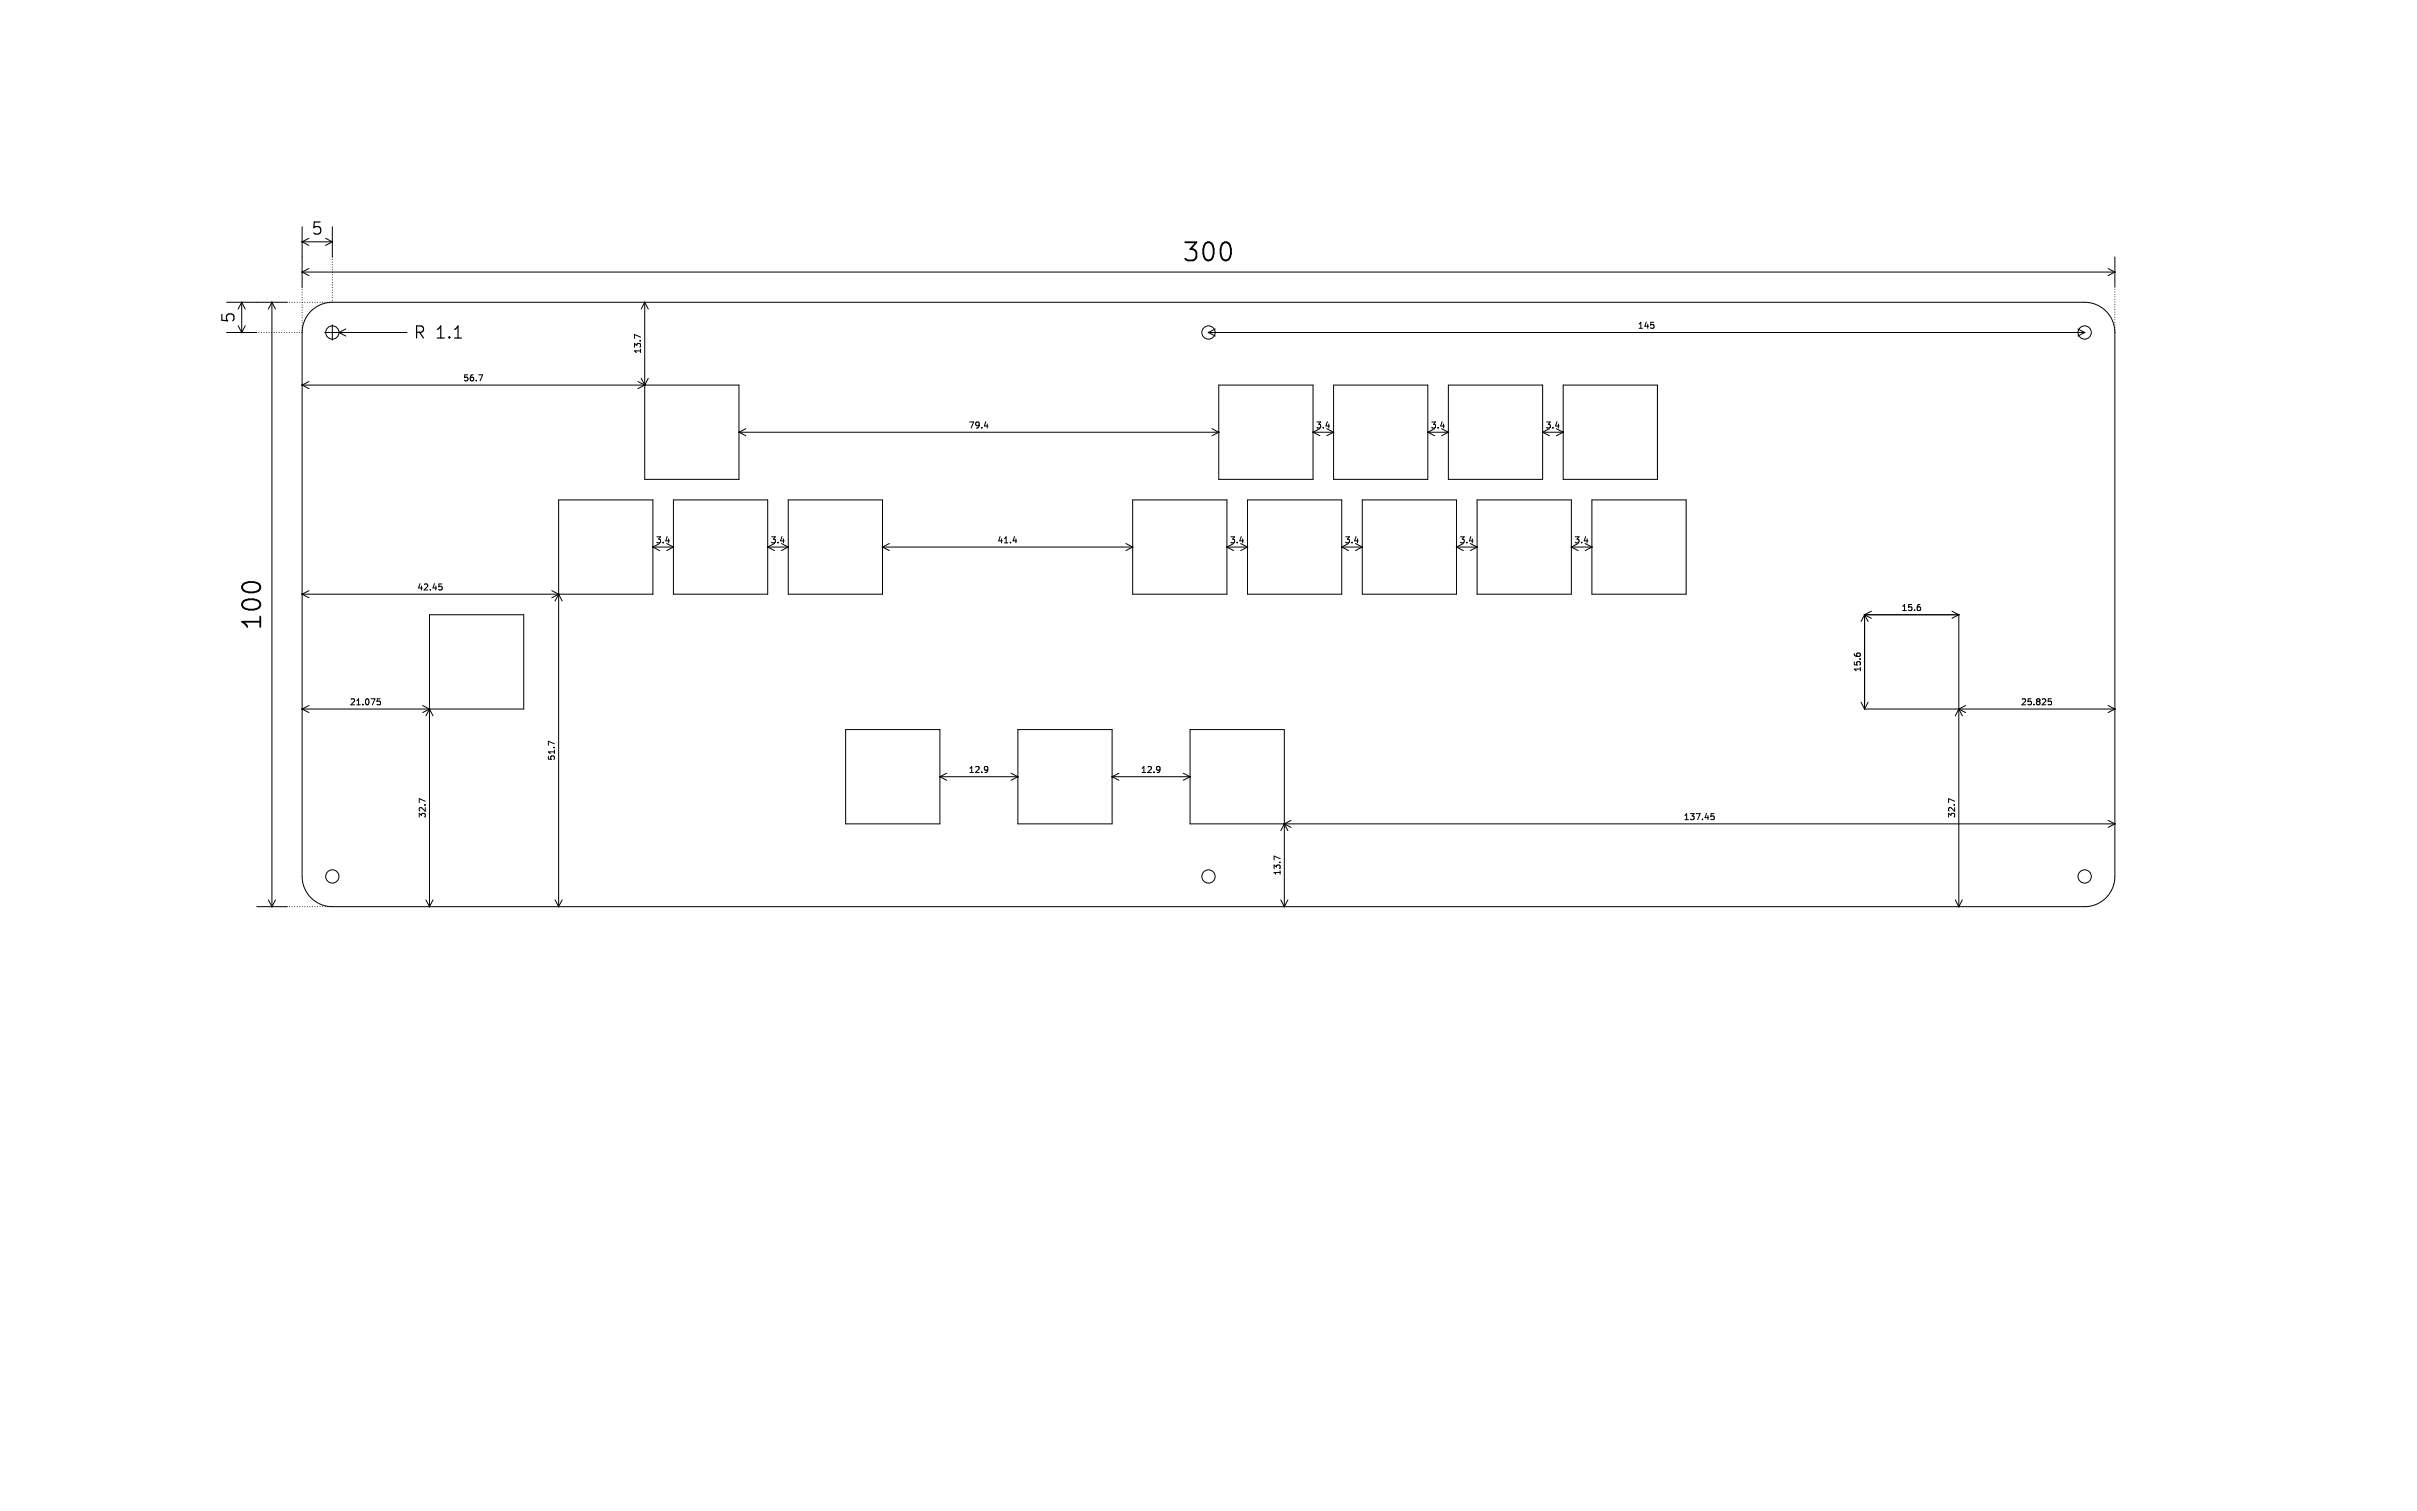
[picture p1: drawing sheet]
<svg xmlns="http://www.w3.org/2000/svg" width="400mm" height="250mm" viewBox="0 0 400 250" stroke-linecap="round" stroke-linejoin="round" font-family="sans-serif">
<defs><g id="words">
<g font-size="4.2">
<text x="195.6" y="43.7">300</text>
<text x="43.6" y="104.4" transform="rotate(-90 43.6 104.4)">100</text>
</g>
<g font-size="2.8">
<text x="51.4" y="39.1">5</text>
<text x="39.1" y="53.6" transform="rotate(-90 39.1 53.6)">5</text>
<text x="68.4" y="56.3">R 1.1</text>
</g>
<g font-size="1.4">
<text x="106.3" y="58.7" transform="rotate(-90 106.3 58.7)">13.7</text>
<text x="270.9" y="54.6">145</text>
<text x="76.6" y="63.3">56.7</text>
<text x="160.2" y="71.1">79.4</text>
<text x="217.7" y="71.1">3.4</text>
<text x="236.7" y="71.1">3.4</text>
<text x="255.7" y="71.1">3.4</text>
<text x="108.4" y="90.1">3.4</text>
<text x="127.4" y="90.1">3.4</text>
<text x="165" y="90.1">41.4</text>
<text x="203.4" y="90.1">3.4</text>
<text x="222.4" y="90.1">3.4</text>
<text x="241.4" y="90.1">3.4</text>
<text x="260.4" y="90.1">3.4</text>
<text x="69" y="97.9">42.45</text>
<text x="314.6" y="101.3">15.6</text>
<text x="308.1" y="111.3" transform="rotate(-90 308.1 111.3)">15.6</text>
<text x="57.8" y="116.9">21.075</text>
<text x="334.3" y="116.9">25.825</text>
<text x="92" y="126" transform="rotate(-90 92 126)">51.7</text>
<text x="160.2" y="128.1">12.9</text>
<text x="188.7" y="128.1">12.9</text>
<text x="70.6" y="135.5" transform="rotate(-90 70.6 135.5)">32.7</text>
<text x="278.5" y="135.9">137.45</text>
<text x="323.8" y="135.5" transform="rotate(-90 323.8 135.5)">32.7</text>
<text x="212.1" y="145" transform="rotate(-90 212.1 145)">13.7</text>
</g>
</g></defs>
<g fill="none" stroke="#000" stroke-width=".17">
<path d="M50 37.5v10M51.1 39.4l-1.1 .6M53.9 39.4l1.1 .6M55 37.5v5M37.5 55h5M37.5 50h10M39.4 53.9l.6 1.1M40 50v5M40 50l.6 1.1M40 50l-.6 1.1M40.6 53.9l-.6 1.1M42.8 55h.1"/>
<path d="M43.3 55h.1M43.7 55h.1M44.1 55h.1M44.5 55h.1M44.9 55h.1M45 50v100M45 50l.6 1.1M45 50l-.6 1.1M45.4 55h.1M45.8 55h.1M46.2 55h.1M46.6 55h.1"/>
<path d="M47 55h.1M47.5 55h.1M47.9 55h.1M47.9 50h.1M48.3 55h.1M48.3 50h.1M48.7 55h.1M48.8 50h.1M49.1 55h.1M49.2 50h.1M49.6 55h.1M49.6 50h.1"/>
<path d="M50 55h.1M50 55a5 5 0 0 1 5-5h290a5 5 0 0 1 5 5M50 47.9v.1M50 48.4h.1M50 48.8h.1M50 49.2h.1M50 49.6h.1M50 50v.1M50 50.5h.1M50 50.9h.1M50 51.3h.1M50 51.7h.1"/>
<path d="M50 52.1v.1M50 52.6h.1M50 53h.1M50 53.4h.1M50 53.8h.1M50 54.2v.1M50 54.7h.1M50 40h5M50 40l1.1 .6M50 45h300M50 45l1.1 .6M50 50h.1"/>
<path d="M50.4 50h.1M50.9 50h.1M51.1 44.4l-1.1 .6M51.3 50h.1M51.7 50h.1M52.1 50h.1M52.5 50h.1M53 50h.1M53.4 50h.1M53.7 55h13.7M53.8 50h.1M54.2 50h.1"/>
<path d="M54.6 50h.1M55 42.9v.1M55 43.4h.1M55 43.8h.1M55 44.2h.1M55 44.6h.1M55 45v.1M55 45.5h.1M55 45.9h.1M55 46.3h.1M55 46.7h.1M55 47.1v.1"/>
<path d="M55 47.6h.1M55 48h.1M55 48.4h.1M55 48.8h.1M55 49.2v.1M55 49.7h.1M55 53.7v2.6M55 40l-1.1 .6M57.2 54.4l-1.1 .6 1.1 .6M106 55.8l-1-.5v.7M106.7 50v29.3h15.6v-15.6h-72.3M106.7 50l.6 1.1"/>
<path d="M106.7 50l-.6 1.1M200 55h145M200 55l1.1 .6M201.1 54.4l-1.1 .6M273.7 53.8v.4M343.9 54.4l1.1 .6M345 55l-1.1 .6M348.9 44.4l1.1 .6M350 55v90a5 5 0 0 1-5 5h-290a5 5 0 0 1-5-5v-90M350 42.5v5M350 47.9h.1M350 48.3h.1"/>
<path d="M350 48.7h.1M350 49.1h.1M350 49.5v.1M350 50h.1M350 50.4h.1M350 50.8h.1M350 51.2h.1M350 51.6v.1M350 52.1h.1M350 52.5h.1M350 52.9h.1M350 53.3h.1"/>
<path d="M350 53.7v.1M350 54.2h.1M350 54.6h.1M350 45l-1.1 .6M50 63.7l1.1 .6M51.1 63.1l-1.1 .6M79.2 62h.7l-.5 1M105.6 63.1l1.1 .6M106.1 62.6l.6 1.1M106.7 63.7l-1.1 .6M107.3 62.6l-.6 1.1M122.3 71.5h79.4"/>
<path d="M122.3 71.5l1.1 .6M123.4 70.9l-1.1 .6M162.9 70.5h.6M163.4 70.2v.6M200.6 70.9l1.1 .6M201.7 71.5l-1.1 .6M201.7 63.7h15.6v15.6h-15.6zM219.6 70.9l1.1 .6M220.7 71.5h-3.4l1.1 .6M220.7 71.5l-1.1 .6M220.7 63.7h15.6v15.6h-15.6zM238.6 70.9l1.1 .6"/>
<path d="M239.7 71.5h-3.4l1.1 .6M239.7 71.5l-1.1 .6M239.7 63.7h15.6v15.6h-15.6zM257.6 70.9l1.1 .6M258.7 71.5h-3.4l1.1 .6M258.7 71.5l-1.1 .6M258.7 63.7h15.6v15.6h-15.6zM50 98.3h58.1v-15.6h-15.7v67.3M50 98.3l1.1 .6M51.1 97.7l-1.1 .6M72.7 96.6h.4M72.7 97h.3l.2 .2-.1 .4h-.4"/>
<path d="M91.3 97.7l1.1 .6M92.4 98.3l.6 1.1M92.4 98.3l-.5 1.1M92.4 98.3l-1.1 .6M110.3 89.9l1.1 .6M111.4 90.5h-3.3l1.1 .6M111.4 90.5l-1.1 .6M111.4 82.7h15.6v15.6h-15.6zM129.3 89.9l1.2 .6M130.5 90.5h-3.5l1.2 .6M130.5 90.5l-1.2 .6M130.5 82.7h15.5v15.6h-15.5z"/>
<path d="M146 90.5h41.4M146 90.5l1.2 .6M147.2 89.9l-1.2 .6M167.7 89.5h.6M168.1 89.2v.6M186.3 89.9l1.1 .6M187.4 90.5l-1.1 .6M187.4 82.7h15.6v15.6h-15.6zM205.3 89.9l1.2 .6M206.5 90.5h-3.5l1.2 .6M206.5 90.5l-1.2 .6M206.5 82.7h15.5v15.6h-15.5z"/>
<path d="M224.3 89.9l1.1 .6M225.4 90.5h-3.4l1.2 .6M225.4 90.5l-1.1 .6M225.4 82.7h15.7v15.6h-15.7zM243.3 89.9l1.1 .6M244.4 90.5h-3.3l1.1 .6M244.4 90.5l-1.1 .6M244.4 82.7h15.6v15.6h-15.6zM262.3 89.9l1.1 .6M263.4 90.5h-3.4l1.2 .6M263.4 90.5l-1.1 .6M263.4 82.7h15.6v15.6h-15.6z"/>
<path d="M50 117.3h36.7v-15.6h-15.6v48.3M50 117.3l1.1 .6M51.1 116.7l-1.1 .6M62.4 115.6h.5M62.4 116h.4l.2 .2-.1 .4h-.5M69.9 116.7l1.2 .6M71.1 117.3l-1.2 .6M71.1 117.3l.6 1.1M71.1 117.3l-.6 1.1M306.9 108.1v.2M307.3 108.2l.2-.2h.2l.2 .2M308 116.2l.6 1.1"/>
<path d="M308.6 101.7v15.6M308.6 101.7l.6 1.1M308.6 101.7l-.6 1.1M308.6 101.7h15.6M308.6 101.7l1.1 .6M308.6 117.3h41.4M309.2 116.2l-.6 1.1M309.7 101.1l-1.1 .6M317.6 100h.2M317.7 100.4l.2 .2v.2l-.2 .2M323 101.1l1.2 .6M324.2 101.7l-1.2 .6"/>
<path d="M324.2 101.7v48.3M324.2 117.3l.6 1.1M324.2 117.3l-.6 1.1M324.2 117.3l1.1 .6M325.3 116.7l-1.1 .6M339 115.6h.5M339 116h.3l.2 .2-.1 .4h-.4M348.9 116.7l1.1 .6M350 117.3l-1.1 .6M70.4 132.6l-1-.5v.7M91.8 123.1l-1-.5v.7M139.9 120.7h15.6v15.6h-15.6z"/>
<path d="M155.5 128.5h12.9M155.5 128.5l1.2 .6M156.7 127.9l-1.2 .6M163.3 126.8l.2 .2-.2 .7M163.5 127.2l-.2 .2M167.3 127.9l1.1 .6M168.4 128.5l-1.1 .6M168.4 120.7h15.7v15.6h-15.7zM184.1 128.5h12.8M184.1 128.5l1.1 .6M185.2 127.9l-1.1 .6M191.8 126.8l.2 .2-.2 .7"/>
<path d="M192 127.2l-.2 .2M195.8 127.9l1.1 .6M196.9 128.5l-1.1 .6M212.5 136.3l.6 1.1M212.5 136.3l-.5 1.1M212.5 136.3l1.2 .6M213.7 135.7l-1.2 .6M283.2 134.6h.5M283.2 135h.3l.2 .2-.1 .4h-.4M323.5 132.6l-1-.5v.7M348.9 135.7l1.1 .6M350 136.3h-153.1v-15.6h15.6v29.3"/>
<path d="M350 136.3l-1.1 .6M42.5 150h5M44.4 148.9l.6 1.1M45.6 148.9l-.6 1.1M47.9 150h.1M48.3 150h.1M48.8 150h.1M49.2 150h.1M49.6 150h.1M50 150h.1M50.4 150h.1M50.9 150h.1"/>
<path d="M51.3 150h.1M51.7 150h.1M52.1 150h.1M52.5 150h.1M53 150h.1M53.4 150h.1M53.8 150h.1M54.2 150h.1M54.6 150h.1M70.5 148.9l.6 1.1M71.7 148.9l-.6 1.1M91.9 148.9l.5 1.1"/>
<path d="M93 148.9l-.6 1.1M211.9 142.1l-1-.5v.7M212 148.9l.5 1.1M213.1 148.9l-.6 1.1M323.6 148.9l.6 1.1M324.8 148.9l-.6 1.1"/>
<circle cx="55" cy="55" r="1.1"/>
<circle cx="200" cy="55" r="1.1"/>
<circle cx="345" cy="55" r="1.1"/>
<circle cx="55" cy="145" r="1.1"/>
<circle cx="200" cy="145" r="1.1"/>
<circle cx="345" cy="145" r="1.1"/>
</g>
<g fill="#000" stroke="#000" stroke-width=".17">
<circle cx="40" cy="50" r=".05"/>
<circle cx="40" cy="55" r=".05"/>
<circle cx="45" cy="50" r=".05"/>
<circle cx="50" cy="45" r=".05"/>
<circle cx="50" cy="40" r=".05"/>
<circle cx="55" cy="40" r=".05"/>
<circle cx="106.7" cy="50" r=".05"/>
<circle cx="200" cy="55" r=".05"/>
<circle cx="345" cy="55" r=".05"/>
<circle cx="350" cy="45" r=".05"/>
<circle cx="50" cy="63.7" r=".05"/>
<circle cx="106.7" cy="63.7" r=".05"/>
<circle cx="122.3" cy="71.5" r=".05"/>
<circle cx="201.7" cy="71.5" r=".05"/>
<circle cx="220.7" cy="71.5" r=".05"/>
<circle cx="239.7" cy="71.5" r=".05"/>
<circle cx="258.7" cy="71.5" r=".05"/>
<circle cx="50" cy="98.3" r=".05"/>
<circle cx="92.5" cy="98.3" r=".05"/>
<circle cx="111.5" cy="90.5" r=".05"/>
<circle cx="130.5" cy="90.5" r=".05"/>
<circle cx="146.1" cy="90.5" r=".05"/>
<circle cx="187.4" cy="90.5" r=".05"/>
<circle cx="206.4" cy="90.5" r=".05"/>
<circle cx="225.5" cy="90.5" r=".05"/>
<circle cx="244.5" cy="90.5" r=".05"/>
<circle cx="263.5" cy="90.5" r=".05"/>
<circle cx="50" cy="117.3" r=".05"/>
<circle cx="71.1" cy="117.3" r=".05"/>
<circle cx="308.6" cy="101.7" r=".05"/>
<circle cx="308.6" cy="117.3" r=".05"/>
<circle cx="324.2" cy="101.7" r=".05"/>
<circle cx="324.2" cy="117.3" r=".05"/>
<circle cx="350" cy="117.3" r=".05"/>
<circle cx="155.5" cy="128.5" r=".05"/>
<circle cx="168.4" cy="128.5" r=".05"/>
<circle cx="184" cy="128.5" r=".05"/>
<circle cx="196.9" cy="128.5" r=".05"/>
<circle cx="212.5" cy="136.3" r=".05"/>
<circle cx="350" cy="136.3" r=".05"/>
<circle cx="45" cy="150" r=".05"/>
<circle cx="71.1" cy="150" r=".05"/>
<circle cx="92.5" cy="150" r=".05"/>
<circle cx="212.5" cy="150" r=".05"/>
<circle cx="324.2" cy="150" r=".05"/>
</g>
<use href="#words"/>
</svg>
